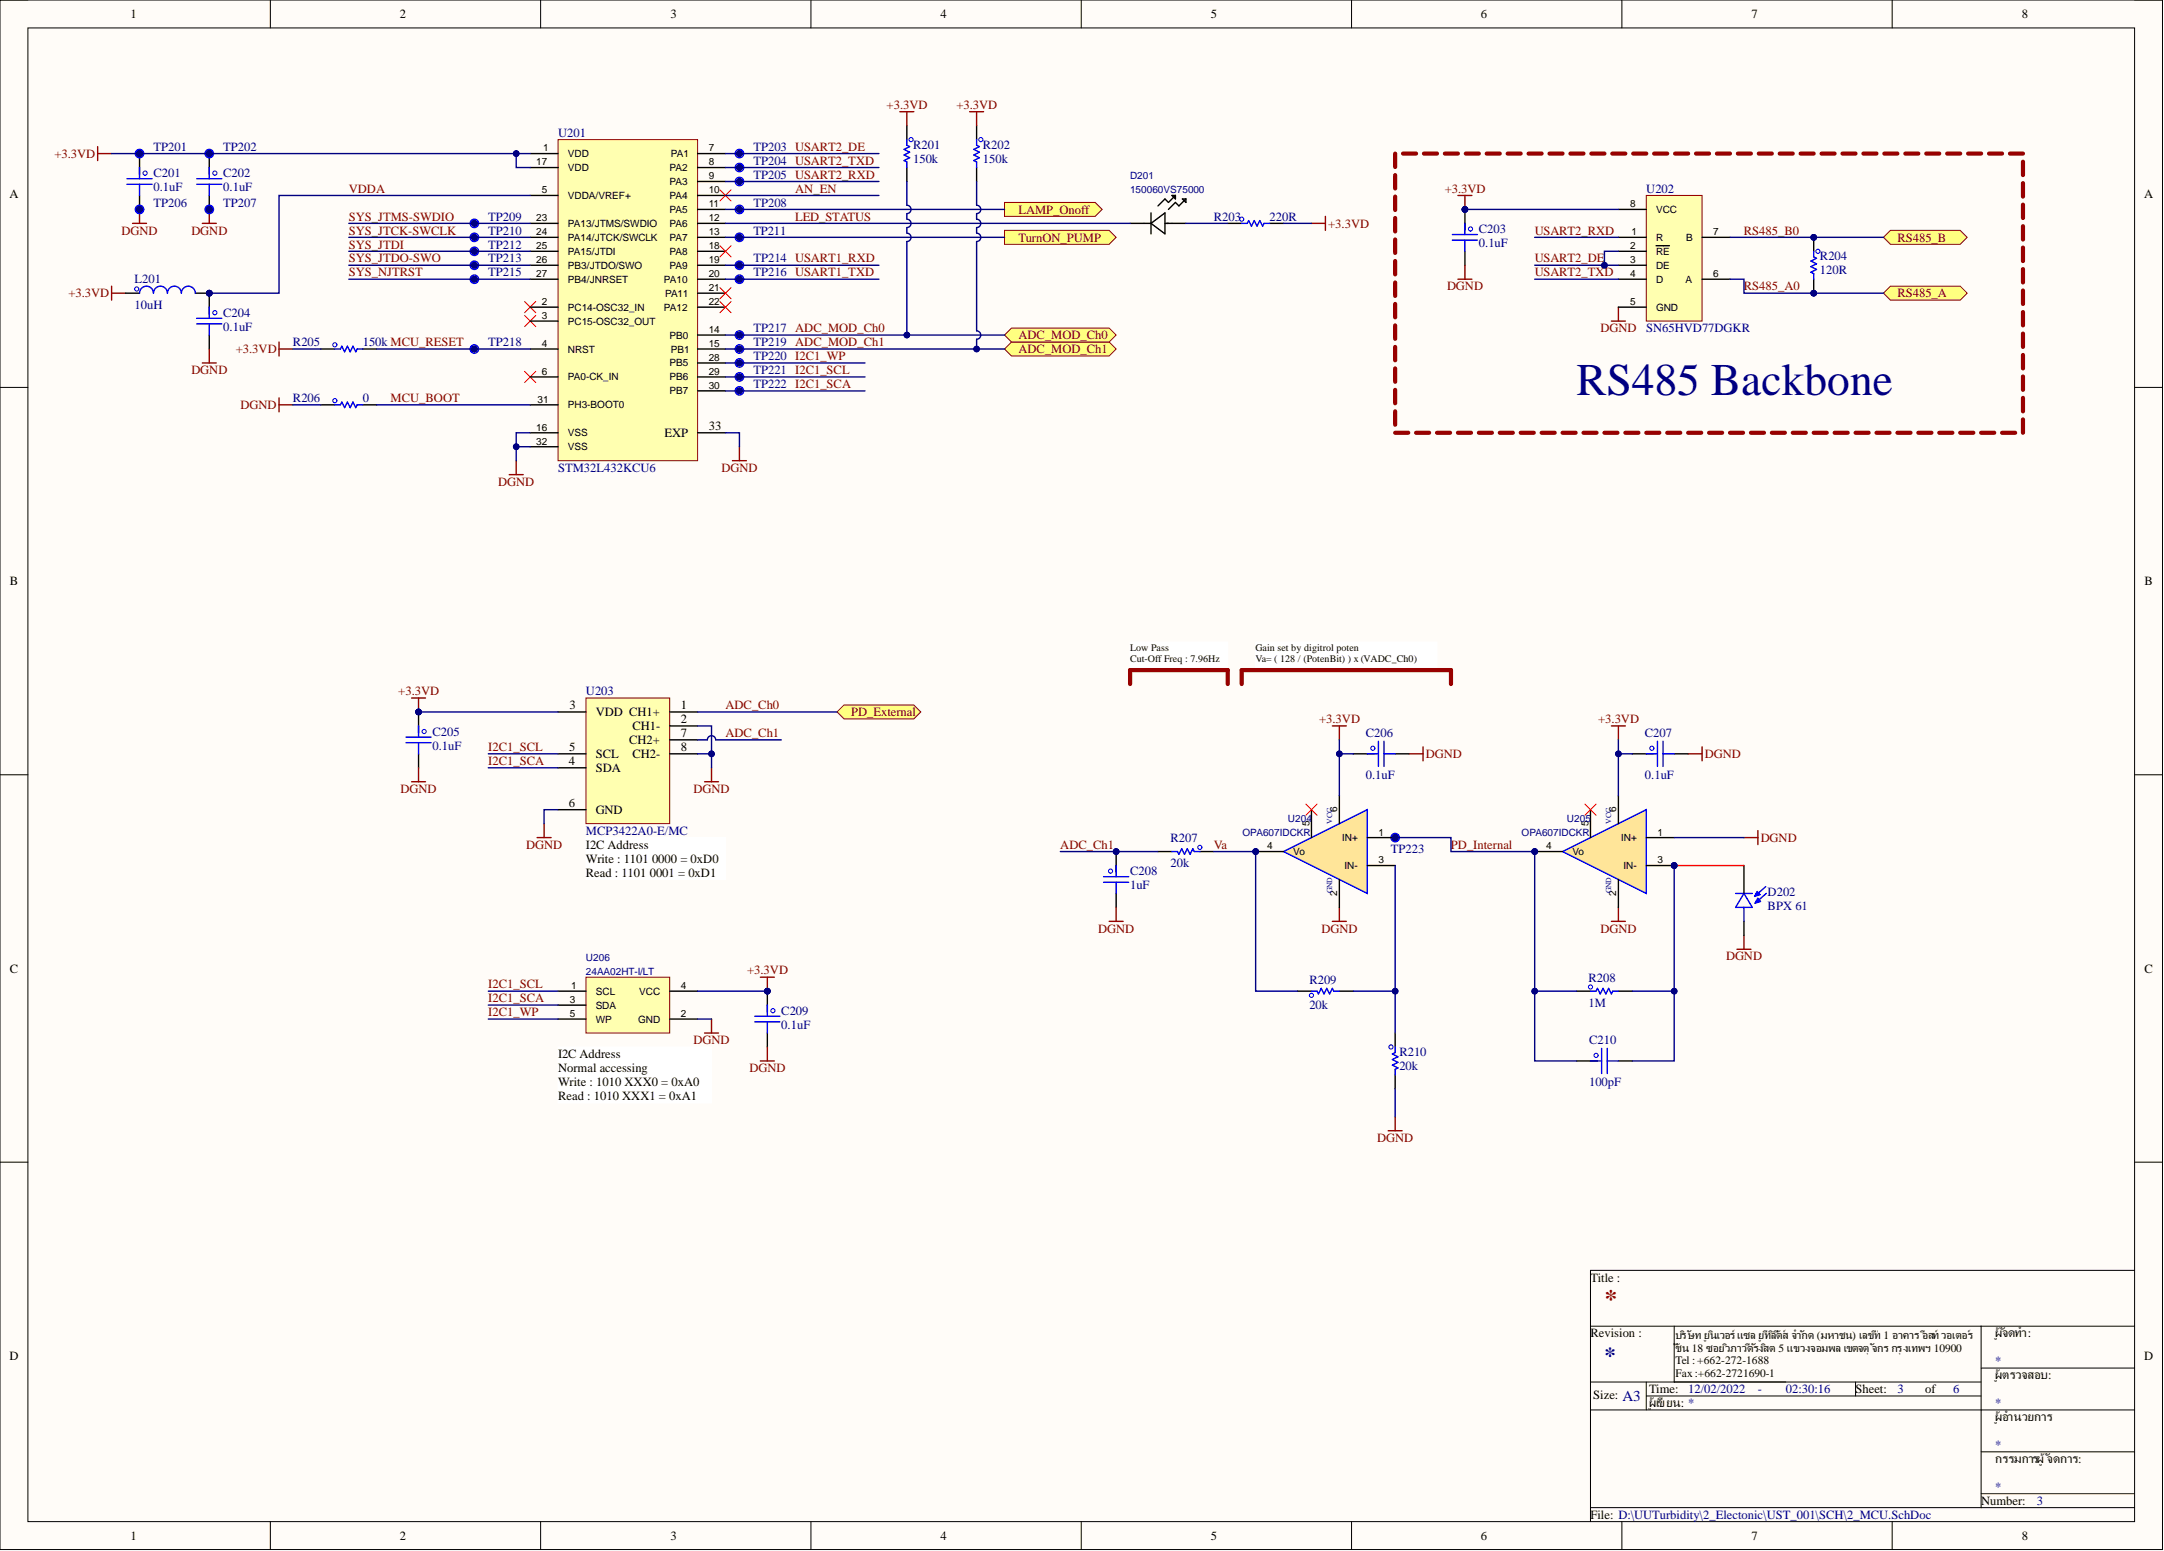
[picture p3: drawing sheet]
<svg xmlns="http://www.w3.org/2000/svg" width="393mm" height="282mm" viewBox="0 0 393 282" stroke-linecap="round" stroke-linejoin="round" font-family="sans-serif">
<defs><g id="words">
<text font-size="8.2" fill="#000080" x="286.6" y="71.8">RS485 Backbone</text>
<text font-size="4.6" fill="#800000" x="291.6" y="237.5">*</text>
<text font-size="4.1" fill="#000080" x="291.6" y="247.7">*</text>
<text font-size="2.7" fill="#000080" x="294.9" y="254.6">A3</text>
<g font-size="2.3">
<text x="23.7" y="3.3">1</text>
<text x="72.7" y="3.3">2</text>
<text x="121.9" y="3.3">3</text>
<text x="170.9" y="3.3">4</text>
<text x="220.1" y="3.3">5</text>
<text x="269.2" y="3.3">6</text>
<text x="318.3" y="3.3">7</text>
<text x="367.5" y="3.3">8</text>
<text x="1.7" y="36">A</text>
<text x="389.7" y="36">A</text>
<text x="120.8" y="79.4">EXP</text>
<text x="128.8" y="78.1">33</text>
<text x="1.8" y="106.4">B</text>
<text x="389.8" y="106.4">B</text>
<text x="103.5" y="128.9">3</text>
<text x="108.3" y="130.1">VDD CH1+</text>
<text x="123.8" y="128.9">1</text>
<text x="123.8" y="131.4">2</text>
<text x="103.5" y="136.5">5</text>
<text x="108.3" y="137.8">SCL</text>
<text x="114.4" y="135.2">CH2+</text>
<text x="115" y="132.7">CH1-</text>
<text x="115" y="137.8">CH2-</text>
<text x="123.8" y="134">7</text>
<text x="123.8" y="136.5">8</text>
<text x="103.4" y="139">4</text>
<text x="108.3" y="140.3">SDA</text>
<text x="103.4" y="146.6">6</text>
<text x="108.3" y="147.9">GND</text>
<text x="106.5" y="154.2">I2C Address</text>
<text x="106.5" y="156.8">Write : 1101 0000 = 0xD0</text>
<text x="106.5" y="159.3">Read : 1101 0001 = 0xD1</text>
<text x="1.8" y="176.8">C</text>
<text x="389.8" y="176.8">C</text>
<text x="101.4" y="192.3">I2C Address</text>
<text x="101.4" y="194.8">Normal accessing</text>
<text x="101.4" y="197.4">Write : 1010 XXX0 = 0xA0</text>
<text x="101.4" y="199.9">Read : 1010 XXX1 = 0xA1</text>
<text x="289.1" y="232.9">Title :</text>
<text x="289.1" y="243">Revision :</text>
<text x="362.6" y="243">ผู้จัดทำ:</text>
<text x="1.7" y="247.2">D</text>
<text x="362.6" y="250.6">ผู้ตรวจสอบ:</text>
<text x="389.7" y="247.2">D</text>
<text x="289.6" y="254.2">Size:</text>
<text x="299.8" y="253.2">Time:</text>
<text x="299.8" y="255.6">ผู้เขียน: *</text>
<text x="337.3" y="253.2">Sheet:</text>
<text x="350" y="253.2">of</text>
<text x="362.6" y="258.2">ผู้อำนวยการ</text>
<text x="362.6" y="265.8">กรรมการผู้จัดการ:</text>
<text x="360.1" y="273.5">Number:</text>
<text x="23.7" y="279.8">1</text>
<text x="72.7" y="279.8">2</text>
<text x="121.9" y="279.8">3</text>
<text x="170.9" y="279.8">4</text>
<text x="220.1" y="279.8">5</text>
<text x="269.2" y="279.8">6</text>
<text x="289.1" y="276">File: D:\UUTurbidity\2_Electonic\UST_001\SCH\2_MCU.SchDoc</text>
<text x="318.3" y="279.8">7</text>
<text x="367.5" y="279.8">8</text>
</g>
<g font-size="2.3" fill="#800000">
<text x="161.2" y="19.8">+3.3VD</text>
<text x="173.8" y="19.8">+3.3VD</text>
<text x="9.9" y="28.7">+3.3VD</text>
<text x="63.4" y="35">VDDA</text>
<text x="144.5" y="35">AN_EN</text>
<text x="262.6" y="35">+3.3VD</text>
<text x="63.4" y="40.1">SYS_JTMS-SWDIO</text>
<text x="144.5" y="40.1">LED_STATUS</text>
<text x="185.1" y="38.8">LAMP_Onoff</text>
<text x="241.4" y="41.4">+3.3VD</text>
<text x="22.1" y="42.6">DGND</text>
<text x="34.8" y="42.6">DGND</text>
<text x="63.4" y="42.6">SYS_JTCK-SWCLK</text>
<text x="63.4" y="45.2">SYS_JTDI</text>
<text x="63.4" y="47.7">SYS_JTDO-SWO</text>
<text x="185.1" y="43.9">TurnON_PUMP</text>
<text x="279" y="47.7">USART2_DE</text>
<text x="279" y="42.6">USART2_RXD</text>
<text x="317" y="42.6">RS485_B0</text>
<text x="344.9" y="43.9">RS485_B</text>
<text x="63.4" y="50.2">SYS_NJTRST</text>
<text x="263" y="52.8">DGND</text>
<text x="279" y="50.2">USART2_TXD</text>
<text x="317" y="52.8">RS485_A0</text>
<text x="12.4" y="54">+3.3VD</text>
<text x="344.9" y="54">RS485_A</text>
<text x="42.9" y="64.2">+3.3VD</text>
<text x="185.1" y="64.2">ADC_MOD_Ch1</text>
<text x="185.1" y="61.7">ADC_MOD_Ch0</text>
<text x="290.9" y="60.4">DGND</text>
<text x="34.8" y="68">DGND</text>
<text x="43.7" y="74.3">DGND</text>
<text x="71" y="73.1">MCU_BOOT</text>
<text x="90.6" y="88.3">DGND</text>
<text x="131.2" y="85.8">DGND</text>
<text x="72.4" y="126.3">+3.3VD</text>
<text x="131.9" y="128.9">ADC_Ch0</text>
<text x="154.7" y="130.1">PD_External</text>
<text x="239.8" y="131.4">+3.3VD</text>
<text x="290.5" y="131.4">+3.3VD</text>
<text x="88.8" y="136.5">I2C1_SCL</text>
<text x="131.9" y="134">ADC_Ch1</text>
<text x="259.2" y="137.8">DGND</text>
<text x="309.9" y="137.8">DGND</text>
<text x="88.8" y="139">I2C1_SCA</text>
<text x="72.8" y="144.1">DGND</text>
<text x="126.1" y="144.1">DGND</text>
<text x="95.6" y="154.2">DGND</text>
<text x="192.7" y="154.2">ADC_Ch1</text>
<text x="220.6" y="154.2">Va</text>
<text x="263.7" y="154.2">PD_Internal</text>
<text x="320" y="153">DGND</text>
<text x="199.6" y="169.5">DGND</text>
<text x="240.2" y="169.5">DGND</text>
<text x="290.9" y="169.5">DGND</text>
<text x="88.8" y="179.6">I2C1_SCL</text>
<text x="135.8" y="177.1">+3.3VD</text>
<text x="313.7" y="174.5">DGND</text>
<text x="88.8" y="182.2">I2C1_SCA</text>
<text x="88.8" y="184.7">I2C1_WP</text>
<text x="126.1" y="189.8">DGND</text>
<text x="136.2" y="194.8">DGND</text>
<text x="250.3" y="207.5">DGND</text>
</g>
<g font-size="2.3" fill="#000080">
<text x="27.9" y="27.4">TP201</text>
<text x="40.6" y="27.4">TP202</text>
<text x="101.4" y="24.9">U201</text>
<text x="136.9" y="27.4">TP203 USART2_DE</text>
<text x="136.9" y="29.9">TP204 USART2_TXD</text>
<text x="166" y="27">R201</text>
<text x="166" y="29.6">150k</text>
<text x="178.7" y="27">R202</text>
<text x="178.7" y="29.6">150k</text>
<text x="27.9" y="32.2">C201</text>
<text x="27.9" y="34.8">0.1uF</text>
<text x="40.6" y="32.2">C202</text>
<text x="40.6" y="34.8">0.1uF</text>
<text x="136.9" y="32.5">TP205 USART2_RXD</text>
<text x="299.2" y="35">U202</text>
<text x="27.9" y="37.6">TP206</text>
<text x="40.6" y="37.6">TP207</text>
<text x="88.8" y="40.1">TP209</text>
<text x="136.9" y="37.6">TP208</text>
<text x="220.6" y="40.1">R203</text>
<text x="230.8" y="40.1">220R</text>
<text x="88.8" y="42.6">TP210</text>
<text x="88.8" y="45.2">TP212</text>
<text x="88.8" y="47.7">TP213</text>
<text x="136.9" y="47.7">TP214 USART1_RXD</text>
<text x="136.9" y="42.6">TP211</text>
<text x="268.8" y="42.4">C203</text>
<text x="268.8" y="44.9">0.1uF</text>
<text x="330.8" y="47.3">R204</text>
<text x="24.5" y="51.5">L201</text>
<text x="88.8" y="50.2">TP215</text>
<text x="136.9" y="50.2">TP216 USART1_TXD</text>
<text x="330.8" y="49.9">120R</text>
<text x="24.5" y="56.1">10uH</text>
<text x="40.6" y="57.6">C204</text>
<text x="40.6" y="60.1">0.1uF</text>
<text x="53.3" y="62.9">R205</text>
<text x="65.9" y="62.9">150k MCU_RESET</text>
<text x="88.8" y="62.9">TP218</text>
<text x="136.9" y="60.4">TP217 ADC_MOD_Ch0</text>
<text x="136.9" y="62.9">TP219 ADC_MOD_Ch1</text>
<text x="136.9" y="65.5">TP220 I2C1_WP</text>
<text x="299.2" y="60.4">SN65HVD77DGKR</text>
<text x="136.9" y="68">TP221 I2C1_SCL</text>
<text x="136.9" y="70.5">TP222 I2C1_SCA</text>
<text x="53.3" y="73.1">R206</text>
<text x="65.9" y="73.1">0</text>
<text x="101.4" y="85.8">STM32L432KCU6</text>
<text x="106.5" y="126.3">U203</text>
<text x="78.6" y="133.7">C205</text>
<text x="78.6" y="136.2">0.1uF</text>
<text x="248.3" y="134">C206</text>
<text x="299" y="134">C207</text>
<text x="248.3" y="141.6">0.1uF</text>
<text x="299" y="141.6">0.1uF</text>
<text x="106.5" y="151.7">MCP3422A0-E/MC</text>
<text x="212.8" y="153.1">R207</text>
<text x="252.8" y="155">TP223</text>
<text x="205.4" y="159.1">C208</text>
<text x="205.4" y="161.6">1uF</text>
<text x="212.8" y="157.5">20k</text>
<text x="321.3" y="162.9">D202</text>
<text x="321.3" y="165.5">BPX 61</text>
<text x="238" y="178.9">R209</text>
<text x="288.7" y="178.5">R208</text>
<text x="142" y="184.4">C209</text>
<text x="238" y="183.3">20k</text>
<text x="288.7" y="182.9">1M</text>
<text x="142" y="187">0.1uF</text>
<text x="254.4" y="191.9">R210</text>
<text x="288.8" y="189.8">C210</text>
<text x="254.4" y="194.5">20k</text>
<text x="288.8" y="197.4">100pF</text>
<text x="362.6" y="248.1">*</text>
<text x="306.9" y="253.2">12/02/2022</text>
<text x="319.5" y="253.2">-</text>
<text x="324.6" y="253.2">02:30:16</text>
<text x="344.9" y="253.2">3</text>
<text x="355" y="253.2">6</text>
<text x="362.6" y="255.7">*</text>
<text x="362.6" y="263.3">*</text>
<text x="362.6" y="270.9">*</text>
<text x="370.2" y="273.5">3</text>
</g>
<g font-size="2.1">
<text x="304.6" y="243.3">บริษัท ยูนิเวอร์แซล ยูทีลิตี้ส์ จำกัด (มหาชน) เลขที่ 1 อาคาร อีสท์วอเตอร์</text>
<text x="304.6" y="245.6">ชั้น 18 ซอยวิภาวดีรังสิต 5 แขวงจอมพล เขตจตุจักร กรุงเทพฯ 10900</text>
<text x="304.6" y="247.9">Tel : +662-272-1688</text>
<text x="304.6" y="250.2">Fax:+662-2721690-1</text>
</g>
<g font-size="1.8">
<text x="98.7" y="27.5">1</text>
<text x="103.2" y="28.5">VDD</text>
<text x="121.9" y="28.5">PA1</text>
<text x="128.8" y="27.5">7</text>
<text x="97.5" y="30.1">17</text>
<text x="98.5" y="35.1">5</text>
<text x="103.2" y="31.1">VDD</text>
<text x="121.7" y="33.6">PA3</text>
<text x="121.7" y="31.1">PA2</text>
<text x="128.8" y="35.1">10</text>
<text x="128.8" y="32.6">9</text>
<text x="128.8" y="30.1">8</text>
<text x="97.5" y="40.2">23</text>
<text x="103.2" y="36.2">VDDA/VREF+</text>
<text x="103.2" y="41.2">PA13/JTMS/SWDIO</text>
<text x="121.7" y="41.2">PA6</text>
<text x="121.7" y="38.7">PA5</text>
<text x="121.7" y="36.2">PA4</text>
<text x="128.8" y="40.2">12</text>
<text x="128.8" y="37.7">11</text>
<text x="296.3" y="37.7">8</text>
<text x="301" y="38.7">VCC</text>
<text x="97.5" y="47.8">26</text>
<text x="97.5" y="45.3">25</text>
<text x="97.5" y="42.8">24</text>
<text x="103.2" y="46.3">PA15/JTDI</text>
<text x="103.2" y="43.8">PA14/JTCK/SWCLK</text>
<text x="121.7" y="46.3">PA8</text>
<text x="121.7" y="43.8">PA7</text>
<text x="128.8" y="47.8">19</text>
<text x="128.8" y="45.3">18</text>
<text x="128.8" y="42.8">13</text>
<text x="296.3" y="47.8">3</text>
<text x="296.3" y="45.3">2</text>
<text x="296.5" y="42.8">1</text>
<text x="301" y="46.3">RE</text>
<text x="301" y="43.8">R</text>
<text x="306.5" y="43.8">B</text>
<text x="311.4" y="42.8">7</text>
<text x="97.5" y="50.4">27</text>
<text x="103.2" y="51.4">PB4/JNRSET</text>
<text x="103.2" y="48.8">PB3/JTDO/SWO</text>
<text x="120.7" y="51.4">PA10</text>
<text x="120.9" y="53.9">PA11</text>
<text x="121.7" y="48.8">PA9</text>
<text x="128.8" y="52.9">21</text>
<text x="128.8" y="50.4">20</text>
<text x="296.3" y="50.4">4</text>
<text x="301" y="51.4">D</text>
<text x="301" y="48.8">DE</text>
<text x="306.4" y="51.4">A</text>
<text x="311.4" y="50.4">6</text>
<text x="98.5" y="58">3</text>
<text x="98.5" y="55.4">2</text>
<text x="103.2" y="59">PC15-OSC32_OUT</text>
<text x="103.2" y="56.5">PC14-OSC32_IN</text>
<text x="120.7" y="56.5">PA12</text>
<text x="128.8" y="55.4">22</text>
<text x="296.3" y="55.4">5</text>
<text x="301" y="56.5">GND</text>
<text x="98.5" y="63">4</text>
<text x="103.2" y="64.1">NRST</text>
<text x="121.7" y="61.5">PB0</text>
<text x="121.9" y="64.1">PB1</text>
<text x="128.8" y="65.6">28</text>
<text x="128.8" y="63">15</text>
<text x="128.8" y="60.5">14</text>
<text x="98.5" y="68.1">6</text>
<text x="103.2" y="69.1">PA0-CK_IN</text>
<text x="121.7" y="71.7">PB7</text>
<text x="121.7" y="69.1">PB6</text>
<text x="121.7" y="66.6">PB5</text>
<text x="128.8" y="70.7">30</text>
<text x="128.8" y="68.1">29</text>
<text x="97.7" y="73.2">31</text>
<text x="103.2" y="74.2">PH3-BOOT0</text>
<text x="97.5" y="80.8">32</text>
<text x="97.5" y="78.3">16</text>
<text x="103.2" y="81.8">VSS</text>
<text x="103.2" y="79.3">VSS</text>
<text x="205.4" y="118.4">Low Pass</text>
<text x="228.2" y="118.4">Gain set by digitrol poten</text>
<text x="205.4" y="120.4">Cut-Off Freq : 7.96Hz</text>
<text x="228.2" y="120.4">Va= ( 128 / (PotenBit) ) x (VADC_Ch0)</text>
<text x="243.1" y="147.7" transform="rotate(-90 243.1 147.7)">6</text>
<text x="293.8" y="147.7" transform="rotate(-90 293.8 147.7)">6</text>
<text x="230.3" y="154.4">4</text>
<text x="235.1" y="155.4">Vo</text>
<text x="238" y="150.2" transform="rotate(-90 238 150.2)">5</text>
<text x="244" y="152.9">IN+</text>
<text x="250.6" y="151.8">1</text>
<text x="281.1" y="154.4">4</text>
<text x="285.8" y="155.4">Vo</text>
<text x="288.7" y="150.2" transform="rotate(-90 288.7 150.2)">5</text>
<text x="294.7" y="152.9">IN+</text>
<text x="301.3" y="151.8">1</text>
<text x="244.4" y="157.9">IN-</text>
<text x="250.6" y="156.9">3</text>
<text x="295.1" y="157.9">IN-</text>
<text x="301.3" y="156.9">3</text>
<text x="243.1" y="162.8" transform="rotate(-90 243.1 162.8)">2</text>
<text x="293.8" y="162.8" transform="rotate(-90 293.8 162.8)">2</text>
<text x="103.8" y="179.7">1</text>
<text x="123.8" y="179.7">4</text>
<text x="103.6" y="182.3">3</text>
<text x="103.6" y="184.8">5</text>
<text x="108.3" y="183.3">SDA</text>
<text x="108.3" y="180.8">SCL</text>
<text x="108.3" y="185.8">WP</text>
<text x="116" y="185.8">GND</text>
<text x="116.2" y="180.8">VCC</text>
<text x="123.8" y="184.8">2</text>
</g>
<g font-size="1.8" fill="#000080">
<text x="205.4" y="32.6">D201</text>
<text x="205.4" y="35.1">150060VS75000</text>
<text x="234.1" y="149.3">U204</text>
<text x="284.8" y="149.3">U205</text>
<text x="225.9" y="151.8">OPA607IDCKR</text>
<text x="276.6" y="151.8">OPA607IDCKR</text>
<text x="106.5" y="174.7">U206</text>
<text x="106.5" y="177.2">24AA02HT-I/LT</text>
</g>
<g font-size="1.4" fill="#000080">
<text x="242.1" y="149.7" transform="rotate(-90 242.1 149.7)">VCC</text>
<text x="292.9" y="149.7" transform="rotate(-90 292.9 149.7)">VCC</text>
<text x="242.1" y="162.4" transform="rotate(-90 242.1 162.4)">GND</text>
<text x="292.9" y="162.4" transform="rotate(-90 292.9 162.4)">GND</text>
</g>
</g></defs>
<path d="M0 0h393.1v281.6h-393.1z" fill-rule="evenodd" fill="#fffcf8"/>
<path d="M0 0h393.1v281.6h-393.1z" fill="none" stroke="#000" stroke-width=".18"/>
<path d="M5.1 5.1h382.9v271.4h-382.9z" fill-rule="evenodd" fill="#fffcf8"/>
<g fill="none" stroke="#000" stroke-width=".18">
<path d="M0 0h5.1M5.1 5.1h382.9v271.4h-382.9zM49.1 0v5.1M98.3 0v5.1M147.4 0v5.1M196.5 0v5.1M245.7 0v5.1M294.8 0v5.1M343.9 0v5.1M388 0h5.1v5.1M0 70.4h5.1M388 70.4h5.1"/>
<path d="M0 140.8h5.1M388 140.8h5.1M0 211.2h5.1M388 211.2h5.1M388 230.9h-98.9v45.6M289.1 251.2h71M289.1 256.2h98.9M289.1 241h98.9M299.2 251.2v5M299.2 253.7h60.9M304.3 241v10.2M337.3 251.2v2.5"/>
<path d="M360.1 248.6h27.9M360.1 241v33M49.1 276.5v5.1M98.3 276.5v5.1M147.4 276.5v5.1M196.5 276.5v5.1M245.7 276.5v5.1M289.1 274h98.9M294.8 276.5v5.1M343.9 276.5v5.1M360.1 263.8h27.9M360.1 271.5h27.9"/>
<path d="M393.1 276.5v5.1"/>
</g>
<circle cx="25.4" cy="27.9" r=".51" fill="#000080"/>
<circle cx="25.4" cy="27.9" r=".51" fill="none" stroke="#000080" stroke-width=".18"/>
<circle cx="25.4" cy="38.1" r=".51" fill="#000080"/>
<circle cx="25.4" cy="38.1" r=".51" fill="none" stroke="#000080" stroke-width=".18"/>
<circle cx="26.4" cy="31.5" r=".38" fill="none" stroke="#00f" stroke-width=".18"/>
<path d="M25.4 27.9v2.5" fill="none" stroke="#000" stroke-width=".25"/>
<circle cx="25.4" cy="27.9" r=".51" fill="#000080"/>
<circle cx="25.4" cy="27.9" r=".51" fill="none" stroke="#000080" stroke-width=".18"/>
<path d="M25.4 35.5v2.6" fill="none" stroke="#000" stroke-width=".25"/>
<circle cx="25.4" cy="38.1" r=".51" fill="#000080"/>
<circle cx="25.4" cy="38.1" r=".51" fill="none" stroke="#000080" stroke-width=".18"/>
<path d="M23.1 33.5h4.5M23.1 32.5h4.5M25.4 30.4v2.1M25.4 33.5v2" fill="none" stroke="#00f" stroke-width=".25"/>
<path d="M25.4 30.4v1.3" fill="none" stroke="#000" stroke-width=".25"/>
<path d="M25.4 38.1v2.5M24.1 40.6h2.5" fill="none" stroke="#800000" stroke-width=".25"/>
<circle cx="25.4" cy="38.1" r=".51" fill="#000080"/>
<circle cx="25.4" cy="38.1" r=".51" fill="none" stroke="#000080" stroke-width=".18"/>
<path d="M17.8 26.6v2.6M17.8 27.9h2.5" fill="none" stroke="#800000" stroke-width=".25"/>
<circle cx="38" cy="27.9" r=".51" fill="#000080"/>
<circle cx="38" cy="27.9" r=".51" fill="none" stroke="#000080" stroke-width=".18"/>
<circle cx="38" cy="38.1" r=".51" fill="#000080"/>
<circle cx="38" cy="38.1" r=".51" fill="none" stroke="#000080" stroke-width=".18"/>
<circle cx="39.1" cy="31.5" r=".38" fill="none" stroke="#00f" stroke-width=".18"/>
<path d="M38 27.9v2.5" fill="none" stroke="#000" stroke-width=".25"/>
<circle cx="38" cy="27.9" r=".51" fill="#000080"/>
<circle cx="38" cy="27.9" r=".51" fill="none" stroke="#000080" stroke-width=".18"/>
<path d="M38 35.5v2.6" fill="none" stroke="#000" stroke-width=".25"/>
<circle cx="38" cy="38.1" r=".51" fill="#000080"/>
<circle cx="38" cy="38.1" r=".51" fill="none" stroke="#000080" stroke-width=".18"/>
<path d="M35.8 33.5h4.5M35.8 32.5h4.5M38 30.4v2.1M38 33.5v2" fill="none" stroke="#00f" stroke-width=".25"/>
<path d="M38 30.4v1.3" fill="none" stroke="#000" stroke-width=".25"/>
<path d="M38 38.1v2.5M36.8 40.6h2.5" fill="none" stroke="#800000" stroke-width=".25"/>
<circle cx="38" cy="38.1" r=".51" fill="#000080"/>
<circle cx="38" cy="38.1" r=".51" fill="none" stroke="#000080" stroke-width=".18"/>
<path d="M95.4 54.8l2 2M97.4 54.8l-2 2M95.4 67.5l2 2M97.4 67.5l-2 2" fill="none" stroke="#f00" stroke-width=".18"/>
<path d="M20.3 52v2.5M20.3 53.3h2.5" fill="none" stroke="#800000" stroke-width=".25"/>
<circle cx="38" cy="53.3" r=".51" fill="#000080"/>
<circle cx="38" cy="53.3" r=".51" fill="none" stroke="#000080" stroke-width=".18"/>
<circle cx="39.1" cy="56.8" r=".38" fill="none" stroke="#00f" stroke-width=".18"/>
<path d="M38 53.3v2.5" fill="none" stroke="#000" stroke-width=".25"/>
<circle cx="38" cy="53.3" r=".51" fill="#000080"/>
<circle cx="38" cy="53.3" r=".51" fill="none" stroke="#000080" stroke-width=".18"/>
<path d="M38 55.8v1.3M38 60.9v2.5" fill="none" stroke="#000" stroke-width=".25"/>
<path d="M35.8 58.9h4.5M35.8 57.8h4.5M38 55.8v2M38 58.9v2" fill="none" stroke="#00f" stroke-width=".25"/>
<path d="M36.8 66h2.5M38 63.4v2.6" fill="none" stroke="#800000" stroke-width=".25"/>
<circle cx="86.2" cy="40.6" r=".51" fill="#000080"/>
<circle cx="86.2" cy="40.6" r=".51" fill="none" stroke="#000080" stroke-width=".18"/>
<circle cx="86.2" cy="40.6" r=".76" fill="none" stroke="#00f" stroke-width=".25"/>
<circle cx="86.2" cy="40.6" r=".51" fill="#000080"/>
<circle cx="86.2" cy="40.6" r=".51" fill="none" stroke="#000080" stroke-width=".18"/>
<circle cx="86.2" cy="43.1" r=".51" fill="#000080"/>
<circle cx="86.2" cy="43.1" r=".51" fill="none" stroke="#000080" stroke-width=".18"/>
<circle cx="86.2" cy="43.1" r=".76" fill="none" stroke="#00f" stroke-width=".25"/>
<circle cx="86.2" cy="43.1" r=".51" fill="#000080"/>
<circle cx="86.2" cy="43.1" r=".51" fill="none" stroke="#000080" stroke-width=".18"/>
<circle cx="86.2" cy="45.7" r=".51" fill="#000080"/>
<circle cx="86.2" cy="45.7" r=".51" fill="none" stroke="#000080" stroke-width=".18"/>
<circle cx="86.2" cy="45.7" r=".76" fill="none" stroke="#00f" stroke-width=".25"/>
<circle cx="86.2" cy="45.7" r=".51" fill="#000080"/>
<circle cx="86.2" cy="45.7" r=".51" fill="none" stroke="#000080" stroke-width=".18"/>
<circle cx="86.2" cy="48.2" r=".51" fill="#000080"/>
<circle cx="86.2" cy="48.2" r=".51" fill="none" stroke="#000080" stroke-width=".18"/>
<circle cx="86.2" cy="48.2" r=".76" fill="none" stroke="#00f" stroke-width=".25"/>
<circle cx="86.2" cy="48.2" r=".51" fill="#000080"/>
<circle cx="86.2" cy="48.2" r=".51" fill="none" stroke="#000080" stroke-width=".18"/>
<circle cx="86.2" cy="50.7" r=".51" fill="#000080"/>
<circle cx="86.2" cy="50.7" r=".51" fill="none" stroke="#000080" stroke-width=".18"/>
<circle cx="86.2" cy="50.7" r=".76" fill="none" stroke="#00f" stroke-width=".25"/>
<circle cx="86.2" cy="50.7" r=".51" fill="#000080"/>
<circle cx="86.2" cy="50.7" r=".51" fill="none" stroke="#000080" stroke-width=".18"/>
<circle cx="25.4" cy="27.9" r=".51" fill="#000080"/>
<circle cx="25.4" cy="27.9" r=".51" fill="none" stroke="#000080" stroke-width=".18"/>
<circle cx="25.4" cy="27.9" r=".76" fill="none" stroke="#00f" stroke-width=".25"/>
<circle cx="25.4" cy="27.9" r=".51" fill="#000080"/>
<circle cx="25.4" cy="27.9" r=".51" fill="none" stroke="#000080" stroke-width=".18"/>
<circle cx="86.2" cy="63.4" r=".51" fill="#000080"/>
<circle cx="86.2" cy="63.4" r=".51" fill="none" stroke="#000080" stroke-width=".18"/>
<circle cx="86.2" cy="63.4" r=".76" fill="none" stroke="#00f" stroke-width=".25"/>
<circle cx="86.2" cy="63.4" r=".51" fill="#000080"/>
<circle cx="86.2" cy="63.4" r=".51" fill="none" stroke="#000080" stroke-width=".18"/>
<path d="M58.3 73.6h2.6M65.9 73.6h2.6" fill="none" stroke="#000" stroke-width=".25"/>
<path d="M60.9 73.6h1l.2-.5 .5 1 .5-1 .6 1 .5-1 .5 1 .2-.5h1" fill="none" stroke="#00f" stroke-width=".25"/>
<circle cx="60.9" cy="72.8" r=".38" fill="none" stroke="#00f" stroke-width=".18"/>
<path d="M50.7 72.3v2.5M50.7 73.6h2.6" fill="none" stroke="#800000" stroke-width=".25"/>
<path d="M95.4 57.3l2 2.1M97.4 57.3l-2 2.1" fill="none" stroke="#f00" stroke-width=".18"/>
<circle cx="25.4" cy="38.1" r=".51" fill="#000080"/>
<circle cx="25.4" cy="38.1" r=".51" fill="none" stroke="#000080" stroke-width=".18"/>
<circle cx="25.4" cy="38.1" r=".76" fill="none" stroke="#00f" stroke-width=".25"/>
<circle cx="25.4" cy="38.1" r=".51" fill="#000080"/>
<circle cx="25.4" cy="38.1" r=".51" fill="none" stroke="#000080" stroke-width=".18"/>
<circle cx="38" cy="38.1" r=".51" fill="#000080"/>
<circle cx="38" cy="38.1" r=".51" fill="none" stroke="#000080" stroke-width=".18"/>
<circle cx="38" cy="38.1" r=".76" fill="none" stroke="#00f" stroke-width=".25"/>
<circle cx="38" cy="38.1" r=".51" fill="#000080"/>
<circle cx="38" cy="38.1" r=".51" fill="none" stroke="#000080" stroke-width=".18"/>
<path d="M265 35.5h2.5M266.3 35.5v2.6M292.9 58.4h2.5M294.2 55.8v2.6" fill="none" stroke="#800000" stroke-width=".25"/>
<circle cx="266.3" cy="38.1" r=".51" fill="#000080"/>
<circle cx="266.3" cy="38.1" r=".51" fill="none" stroke="#000080" stroke-width=".18"/>
<circle cx="266.3" cy="38.1" r=".51" fill="#000080"/>
<circle cx="266.3" cy="38.1" r=".51" fill="none" stroke="#000080" stroke-width=".18"/>
<circle cx="267.3" cy="41.6" r=".38" fill="none" stroke="#00f" stroke-width=".18"/>
<path d="M266.3 38.1v2.5" fill="none" stroke="#000" stroke-width=".25"/>
<circle cx="266.3" cy="38.1" r=".51" fill="#000080"/>
<circle cx="266.3" cy="38.1" r=".51" fill="none" stroke="#000080" stroke-width=".18"/>
<path d="M266.3 40.6v1.3M266.3 45.7v2.5" fill="none" stroke="#000" stroke-width=".25"/>
<path d="M264 43.6h4.6M264 42.6h4.6M266.3 40.6v2M266.3 43.6v2.1" fill="none" stroke="#00f" stroke-width=".25"/>
<path d="M265 50.7h2.5M266.3 48.2v2.5" fill="none" stroke="#800000" stroke-width=".25"/>
<circle cx="329.7" cy="43.1" r=".51" fill="#000080"/>
<circle cx="329.7" cy="43.1" r=".51" fill="none" stroke="#000080" stroke-width=".18"/>
<circle cx="329.7" cy="53.3" r=".51" fill="#000080"/>
<circle cx="329.7" cy="53.3" r=".51" fill="none" stroke="#000080" stroke-width=".18"/>
<path d="M329.7 43.1v2.6" fill="none" stroke="#000" stroke-width=".25"/>
<circle cx="329.7" cy="43.1" r=".51" fill="#000080"/>
<circle cx="329.7" cy="43.1" r=".51" fill="none" stroke="#000080" stroke-width=".18"/>
<path d="M329.7 50.7v2.6" fill="none" stroke="#000" stroke-width=".25"/>
<circle cx="329.7" cy="53.3" r=".51" fill="#000080"/>
<circle cx="329.7" cy="53.3" r=".51" fill="none" stroke="#000080" stroke-width=".18"/>
<path d="M225.7 40.6h1l.3-.5 .5 1 .5-1 .5 1 .5-1 .5 1 .3-.5h1M329.7 45.7v1l.5 .2-1 .5 1 .6-1 .5 1 .5-1 .5 .5 .2v1" fill="none" stroke="#00f" stroke-width=".25"/>
<g fill="none" stroke="#00f" stroke-width=".18">
<circle cx="225.7" cy="39.8" r=".38"/>
<circle cx="330.4" cy="45.7" r=".38"/>
</g>
<g fill="none" stroke="#980000" stroke-width=".76">
<path d="M253.6 27.9v2.5M253.6 31.8v2.5M253.6 35.7v2.5M253.6 39.6v2.5M255 27.9h2.4M258.8 27.9h2.4M262.6 27.9h2.4M266.4 27.9h2.4M270.2 27.9h2.4M274 27.9h2.4M277.8 27.9h2.4M281.6 27.9h2.4"/>
<path d="M285.5 27.9h2.3M289.3 27.9h2.3M293.1 27.9h2.3M296.9 27.9h2.3M300.7 27.9h2.3M304.5 27.9h2.4M308.3 27.9h2.4M312.1 27.9h2.4M315.9 27.9h2.4M319.7 27.9h2.4M323.5 27.9h2.4M327.3 27.9h2.4"/>
<path d="M331.1 27.9h2.4M334.9 27.9h2.4M338.7 27.9h2.4M342.5 27.9h2.4M346.3 27.9h2.4M350.1 27.9h2.4M353.9 27.9h2.4M357.7 27.9h2.4M361.5 27.9h2.4M365.3 27.9h2.4M367.7 29.4v2.4M367.7 33.3v2.4"/>
<path d="M367.7 37.2v2.4M253.6 43.5v2.5M253.6 47.4v2.5M253.6 51.3v2.5M253.6 55.2v2.5M253.6 59.1v2.5M367.7 41.1v2.4M367.7 45v2.4M367.7 48.9v2.4M367.7 52.8v2.4M367.7 56.7v2.4M253.6 63v2.5"/>
<path d="M253.6 66.9v2.5M253.6 70.8v2.5M253.6 74.7v2.5M253.6 78.6h2.4M257.4 78.6h2.4M261.2 78.6h2.4M265 78.6h2.4M268.8 78.6h2.4M272.6 78.6h2.4M276.4 78.6h2.4M280.2 78.6h2.4M284 78.6h2.4"/>
<path d="M287.8 78.6h2.4M291.6 78.6h2.4M295.4 78.6h2.4M299.2 78.6h2.4M303 78.6h2.4M306.9 78.6h2.3M310.7 78.6h2.3M314.5 78.6h2.3M318.3 78.6h2.3M322.1 78.6h2.3M325.9 78.6h2.3M329.7 78.6h2.4"/>
<path d="M333.5 78.6h2.4M337.3 78.6h2.4M341.1 78.6h2.4M344.9 78.6h2.4M348.7 78.6h2.4M352.5 78.6h2.4M356.3 78.6h2.4M360.1 78.6h2.4M363.9 78.6h2.4M367.7 60.6v2.4M367.7 64.5v2.5M367.7 68.4v2.4"/>
<path d="M367.7 72.3v2.5M367.7 76.2v2.4"/>
</g>
<path d="M209.2 38.7v3.8M213 35.5h.7v.7zM213.7 35.5l-1.3 1.3-.6-.6-1.3 1.2M214.9 36.2h.7v.6zM215.6 36.2l-1.3 1.2-.6-.6-1.3 1.3M205.4 40.6h3.8M209.2 40.6l2.6-1.9v3.8zM211.8 40.6h3.8M223.2 40.6h2.5M230.8 40.6h2.5" fill="none" stroke="#000" stroke-width=".25"/>
<path d="M101.4 25.4h25.4v58.3h-25.4z" fill-rule="evenodd" fill="#ffffb0"/>
<path d="M101.4 25.4h25.4v58.3h-25.4z" fill="none" stroke="#800000" stroke-width=".18"/>
<g fill="none" stroke="#000" stroke-width=".25">
<path d="M96.4 35.5h5M96.4 30.4h5M96.4 27.9h5M126.8 35.5h5.1M126.8 30.4h5.1M126.8 27.9h5.1M126.8 38.1h5.1M126.8 33h5.1M96.4 58.4h5M96.4 55.8h5M96.4 50.7h5M96.4 48.2h5"/>
<path d="M96.4 45.7h5M96.4 43.1h5M96.4 40.6h5M126.8 55.8h5.1M126.8 50.7h5.1M126.8 48.2h5.1M126.8 45.7h5.1M126.8 43.1h5.1M126.8 40.6h5.1M126.8 53.3h5.1M58.3 63.4h2.6M65.9 63.4h2.6"/>
<path d="M96.4 78.6h5M96.4 63.4h5M96.4 73.6h5M96.4 68.5h5M126.8 78.6h5.1M126.8 63.4h5.1M126.8 71h5.1M126.8 68.5h5.1M126.8 66h5.1M126.8 60.9h5.1M96.4 81.2h5"/>
</g>
<path d="M60.9 63.4h1l.2-.5 .5 1 .5-1 .6 1 .5-1 .5 1 .2-.5h1" fill="none" stroke="#00f" stroke-width=".25"/>
<circle cx="60.9" cy="62.7" r=".38" fill="none" stroke="#00f" stroke-width=".18"/>
<path d="M50.7 62.2v2.5M50.7 63.4h2.6" fill="none" stroke="#800000" stroke-width=".25"/>
<circle cx="134.4" cy="48.2" r=".51" fill="#000080"/>
<circle cx="134.4" cy="48.2" r=".51" fill="none" stroke="#000080" stroke-width=".18"/>
<circle cx="134.4" cy="48.2" r=".76" fill="none" stroke="#00f" stroke-width=".25"/>
<circle cx="134.4" cy="48.2" r=".51" fill="#000080"/>
<circle cx="134.4" cy="48.2" r=".51" fill="none" stroke="#000080" stroke-width=".18"/>
<circle cx="134.4" cy="50.7" r=".51" fill="#000080"/>
<circle cx="134.4" cy="50.7" r=".51" fill="none" stroke="#000080" stroke-width=".18"/>
<circle cx="134.4" cy="50.7" r=".76" fill="none" stroke="#00f" stroke-width=".25"/>
<circle cx="134.4" cy="50.7" r=".51" fill="#000080"/>
<circle cx="134.4" cy="50.7" r=".51" fill="none" stroke="#000080" stroke-width=".18"/>
<circle cx="134.4" cy="27.9" r=".51" fill="#000080"/>
<circle cx="134.4" cy="27.9" r=".51" fill="none" stroke="#000080" stroke-width=".18"/>
<circle cx="134.4" cy="27.9" r=".76" fill="none" stroke="#00f" stroke-width=".25"/>
<circle cx="134.4" cy="27.9" r=".51" fill="#000080"/>
<circle cx="134.4" cy="27.9" r=".51" fill="none" stroke="#000080" stroke-width=".18"/>
<path d="M240.9 39.3v2.6M238.4 40.6h2.5M92.6 86.3h2.5M93.8 83.7v2.6" fill="none" stroke="#800000" stroke-width=".25"/>
<circle cx="38" cy="27.9" r=".51" fill="#000080"/>
<circle cx="38" cy="27.9" r=".51" fill="none" stroke="#000080" stroke-width=".18"/>
<circle cx="38" cy="27.9" r=".76" fill="none" stroke="#00f" stroke-width=".25"/>
<circle cx="38" cy="27.9" r=".51" fill="#000080"/>
<circle cx="38" cy="27.9" r=".51" fill="none" stroke="#000080" stroke-width=".18"/>
<path d="M343.6 41.9h12.7l1.3 1.2-1.3 1.3h-12.7l-1.2-1.3z" fill-rule="evenodd" fill="#ffff80"/>
<path d="M343.6 41.9h12.7l1.3 1.2-1.3 1.3h-12.7l-1.2-1.3z" fill="none" stroke="#800000" stroke-width=".18"/>
<path d="M343.6 52h12.7l1.3 1.3-1.3 1.2h-12.7l-1.2-1.2z" fill-rule="evenodd" fill="#ffff80"/>
<path d="M343.6 52h12.7l1.3 1.3-1.3 1.2h-12.7l-1.2-1.2z" fill="none" stroke="#800000" stroke-width=".18"/>
<path d="M182.6 36.8h16.5l1.2 1.3-1.2 1.2h-16.5z" fill-rule="evenodd" fill="#ffff80"/>
<path d="M182.6 36.8h16.5l1.2 1.3-1.2 1.2h-16.5z" fill="none" stroke="#800000" stroke-width=".18"/>
<circle cx="134.4" cy="33" r=".51" fill="#000080"/>
<circle cx="134.4" cy="33" r=".51" fill="none" stroke="#000080" stroke-width=".18"/>
<circle cx="134.4" cy="33" r=".76" fill="none" stroke="#00f" stroke-width=".25"/>
<circle cx="134.4" cy="33" r=".51" fill="#000080"/>
<circle cx="134.4" cy="33" r=".51" fill="none" stroke="#000080" stroke-width=".18"/>
<circle cx="134.4" cy="30.4" r=".51" fill="#000080"/>
<circle cx="134.4" cy="30.4" r=".51" fill="none" stroke="#000080" stroke-width=".18"/>
<circle cx="134.4" cy="30.4" r=".76" fill="none" stroke="#00f" stroke-width=".25"/>
<circle cx="134.4" cy="30.4" r=".51" fill="#000080"/>
<circle cx="134.4" cy="30.4" r=".51" fill="none" stroke="#000080" stroke-width=".18"/>
<path d="M74.8 126.9h2.5M76.1 126.9v2.5" fill="none" stroke="#800000" stroke-width=".25"/>
<circle cx="76.1" cy="129.4" r=".51" fill="#000080"/>
<circle cx="76.1" cy="129.4" r=".51" fill="none" stroke="#000080" stroke-width=".18"/>
<circle cx="76.1" cy="129.4" r=".51" fill="#000080"/>
<circle cx="76.1" cy="129.4" r=".51" fill="none" stroke="#000080" stroke-width=".18"/>
<circle cx="77.1" cy="132.9" r=".38" fill="none" stroke="#00f" stroke-width=".18"/>
<path d="M76.1 129.4v2.5" fill="none" stroke="#000" stroke-width=".25"/>
<circle cx="76.1" cy="129.4" r=".51" fill="#000080"/>
<circle cx="76.1" cy="129.4" r=".51" fill="none" stroke="#000080" stroke-width=".18"/>
<path d="M164.8 22.8v2.6M164.8 30.4v2.6M76.1 131.9v1.3M76.1 137v2.5M210.5 154.8h2.5M218.1 154.8h2.5" fill="none" stroke="#000" stroke-width=".25"/>
<path d="M164.8 25.4v1l.5 .2-1 .5 1 .6-1 .5 1 .5-1 .5 .5 .2v1M73.8 135h4.6M73.8 134h4.6M76.1 131.9v2.1M76.1 135v2M213 154.8h1l.3 .5 .5-1.1 .5 1.1 .5-1.1 .5 1.1 .5-1.1 .3 .6h1" fill="none" stroke="#00f" stroke-width=".25"/>
<path d="M76.1 139.5v2.6M74.8 142.1h2.5M97.6 152.2h2.6M98.9 149.7v2.5M242.2 167.4h2.5M243.5 164.9v2.5" fill="none" stroke="#800000" stroke-width=".25"/>
<g fill="none" stroke="#00f" stroke-width=".18">
<circle cx="165.6" cy="25.4" r=".38"/>
<circle cx="218.1" cy="154" r=".38"/>
</g>
<circle cx="202.9" cy="154.8" r=".51" fill="#000080"/>
<circle cx="202.9" cy="154.8" r=".51" fill="none" stroke="#000080" stroke-width=".18"/>
<circle cx="201.9" cy="158.3" r=".38" fill="none" stroke="#00f" stroke-width=".18"/>
<path d="M202.9 154.8v2.5" fill="none" stroke="#000" stroke-width=".25"/>
<circle cx="202.9" cy="154.8" r=".51" fill="#000080"/>
<circle cx="202.9" cy="154.8" r=".51" fill="none" stroke="#000080" stroke-width=".18"/>
<path d="M202.9 157.3v1.3M202.9 162.4v2.5" fill="none" stroke="#000" stroke-width=".25"/>
<path d="M200.6 159.3h4.6M202.9 157.3v2M200.6 160.3h4.6M202.9 160.3v2.1" fill="none" stroke="#00f" stroke-width=".25"/>
<path d="M201.6 167.4h2.5M202.9 164.9v2.5" fill="none" stroke="#800000" stroke-width=".25"/>
<circle cx="253.6" cy="152.2" r=".51" fill="#000080"/>
<circle cx="253.6" cy="152.2" r=".51" fill="none" stroke="#000080" stroke-width=".18"/>
<circle cx="253.6" cy="152.2" r=".76" fill="none" stroke="#00f" stroke-width=".25"/>
<circle cx="253.6" cy="152.2" r=".51" fill="#000080"/>
<circle cx="253.6" cy="152.2" r=".51" fill="none" stroke="#000080" stroke-width=".18"/>
<circle cx="249.5" cy="136" r=".38" fill="none" stroke="#00f" stroke-width=".18"/>
<path d="M246 137h3.8M253.6 137h2.5" fill="none" stroke="#000" stroke-width=".25"/>
<path d="M248.5 137h2.1M250.6 134.7v4.6M251.6 137h2M251.6 134.7v4.6" fill="none" stroke="#00f" stroke-width=".25"/>
<path d="M256.1 137h2.6M258.7 135.7v2.6" fill="none" stroke="#800000" stroke-width=".25"/>
<path d="M106.5 152.2h25.4v7.6h-25.4z" fill-rule="evenodd" fill="#fff"/>
<path d="M106.5 152.2h25.4v7.6h-25.4z" fill="none" stroke="#fff" stroke-width=".18"/>
<path d="M299.2 35.5h10.2v22.9h-10.2z" fill-rule="evenodd" fill="#ffffb0"/>
<path d="M299.2 35.5h10.2v22.9h-10.2z" fill="none" stroke="#800000" stroke-width=".18"/>
<path d="M294.2 38.1h5M294.2 43.1h5M294.2 50.7h5M294.2 55.8h5M294.2 48.2h5M294.2 45.7h5M301 44.7h2.4M309.4 43.1h5.1M309.4 50.7h5.1" fill="none" stroke="#000" stroke-width=".25"/>
<path d="M138.2 177.6h2.5M139.5 177.6v2.5" fill="none" stroke="#800000" stroke-width=".25"/>
<circle cx="139.5" cy="180.1" r=".51" fill="#000080"/>
<circle cx="139.5" cy="180.1" r=".51" fill="none" stroke="#000080" stroke-width=".18"/>
<circle cx="139.5" cy="180.1" r=".51" fill="#000080"/>
<circle cx="139.5" cy="180.1" r=".51" fill="none" stroke="#000080" stroke-width=".18"/>
<circle cx="140.5" cy="183.7" r=".38" fill="none" stroke="#00f" stroke-width=".18"/>
<path d="M139.5 180.1v2.6" fill="none" stroke="#000" stroke-width=".25"/>
<circle cx="139.5" cy="180.1" r=".51" fill="#000080"/>
<circle cx="139.5" cy="180.1" r=".51" fill="none" stroke="#000080" stroke-width=".18"/>
<path d="M139.5 182.7v1.2M139.5 187.7v2.6" fill="none" stroke="#000" stroke-width=".25"/>
<path d="M137.2 185.7h4.6M137.2 184.7h4.6M139.5 182.7v2M139.5 185.7v2" fill="none" stroke="#00f" stroke-width=".25"/>
<path d="M138.2 192.8h2.5M139.5 190.3v2.5" fill="none" stroke="#800000" stroke-width=".25"/>
<circle cx="253.6" cy="152.2" r=".51" fill="#000080"/>
<circle cx="253.6" cy="152.2" r=".51" fill="none" stroke="#000080" stroke-width=".18"/>
<circle cx="228.2" cy="154.8" r=".51" fill="#000080"/>
<circle cx="228.2" cy="154.8" r=".51" fill="none" stroke="#000080" stroke-width=".18"/>
<path d="M233.3 154.8l15.2-7.7v15.3z" fill="#ffe599"/>
<path d="M233.3 154.8l15.2-7.7v15.3z" fill="none" stroke="#00f" stroke-width=".25"/>
<path d="M248.5 157.3h5.1M248.5 152.2h5.1" fill="none" stroke="#000" stroke-width=".25"/>
<circle cx="253.6" cy="152.2" r=".51" fill="#000080"/>
<circle cx="253.6" cy="152.2" r=".51" fill="none" stroke="#000080" stroke-width=".18"/>
<path d="M228.2 154.8h5.1" fill="none" stroke="#000" stroke-width=".25"/>
<circle cx="228.2" cy="154.8" r=".51" fill="#000080"/>
<circle cx="228.2" cy="154.8" r=".51" fill="none" stroke="#000080" stroke-width=".18"/>
<path d="M238.4 147.1v5.1M243.5 144.6v5.1M243.5 159.8v5.1" fill="none" stroke="#000" stroke-width=".25"/>
<path d="M237.4 146.1l2 2.1M239.4 146.1l-2 2.1" fill="none" stroke="#f00" stroke-width=".18"/>
<path d="M163.6 20.3h2.5M164.8 20.3v2.5" fill="none" stroke="#800000" stroke-width=".25"/>
<path d="M101.4 190.3h27.9v10.1h-27.9z" fill-rule="evenodd" fill="#fff"/>
<path d="M101.4 190.3h27.9v10.1h-27.9z" fill="none" stroke="#fff" stroke-width=".18"/>
<path d="M228.2 116.7h33v5.1h-33z" fill-rule="evenodd" fill="#fff"/>
<path d="M228.2 116.7h33v5.1h-33z" fill="none" stroke="#fff" stroke-width=".18"/>
<path d="M225.7 124.3v-2.5h38v2.5" fill="none" stroke="#980000" stroke-width=".76"/>
<path d="M205.4 116.7h17.8v5.1h-17.8z" fill-rule="evenodd" fill="#fff"/>
<path d="M205.4 116.7h17.8v5.1h-17.8z" fill="none" stroke="#fff" stroke-width=".18"/>
<path d="M205.4 124.3v-2.5h17.8v2.5" fill="none" stroke="#980000" stroke-width=".76"/>
<circle cx="38" cy="53.3" r=".51" fill="#000080"/>
<circle cx="38" cy="53.3" r=".51" fill="none" stroke="#000080" stroke-width=".18"/>
<path d="M22.8 53.3h2.6M35.5 53.3h2.5" fill="none" stroke="#000" stroke-width=".25"/>
<circle cx="38" cy="53.3" r=".51" fill="#000080"/>
<circle cx="38" cy="53.3" r=".51" fill="none" stroke="#000080" stroke-width=".18"/>
<path d="M25.4 53.3a1.27 1.27 0 0 1 1.2-1.3 1.27 1.27 0 0 1 1.3 1.3 1.27 1.27 0 0 1 1.3-1.3 1.27 1.27 0 0 1 1.2 1.3 1.27 1.27 0 0 1 1.3-1.3 1.27 1.27 0 0 1 1.3 1.3 1.27 1.27 0 0 1 1.2-1.3 1.27 1.27 0 0 1 1.3 1.3" fill="none" stroke="#00f" stroke-width=".25"/>
<circle cx="24.9" cy="52.5" r=".38" fill="none" stroke="#00f" stroke-width=".18"/>
<circle cx="134.4" cy="68.5" r=".51" fill="#000080"/>
<circle cx="134.4" cy="68.5" r=".51" fill="none" stroke="#000080" stroke-width=".18"/>
<circle cx="134.4" cy="68.5" r=".76" fill="none" stroke="#00f" stroke-width=".25"/>
<circle cx="134.4" cy="68.5" r=".51" fill="#000080"/>
<circle cx="134.4" cy="68.5" r=".51" fill="none" stroke="#000080" stroke-width=".18"/>
<circle cx="134.4" cy="71" r=".51" fill="#000080"/>
<circle cx="134.4" cy="71" r=".51" fill="none" stroke="#000080" stroke-width=".18"/>
<circle cx="134.4" cy="71" r=".76" fill="none" stroke="#00f" stroke-width=".25"/>
<circle cx="134.4" cy="71" r=".51" fill="#000080"/>
<circle cx="134.4" cy="71" r=".51" fill="none" stroke="#000080" stroke-width=".18"/>
<circle cx="134.4" cy="38.1" r=".51" fill="#000080"/>
<circle cx="134.4" cy="38.1" r=".51" fill="none" stroke="#000080" stroke-width=".18"/>
<circle cx="134.4" cy="38.1" r=".76" fill="none" stroke="#00f" stroke-width=".25"/>
<circle cx="134.4" cy="38.1" r=".51" fill="#000080"/>
<circle cx="134.4" cy="38.1" r=".51" fill="none" stroke="#000080" stroke-width=".18"/>
<path d="M153.4 128.1h12.7l1.3 1.3-1.3 1.3h-12.7l-1.2-1.3z" fill-rule="evenodd" fill="#ffff80"/>
<path d="M153.4 128.1h12.7l1.3 1.3-1.3 1.3h-12.7l-1.2-1.3z" fill="none" stroke="#800000" stroke-width=".18"/>
<path d="M183.9 62.2h17.7l1.3 1.2-1.3 1.3h-17.7l-1.3-1.3z" fill-rule="evenodd" fill="#ffff80"/>
<path d="M183.9 62.2h17.7l1.3 1.2-1.3 1.3h-17.7l-1.3-1.3z" fill="none" stroke="#800000" stroke-width=".18"/>
<path d="M177.5 22.8v2.6M177.5 30.4v2.6" fill="none" stroke="#000" stroke-width=".25"/>
<path d="M177.5 25.4v1l.5 .2-1 .5 1 .6-1 .5 1 .5-1 .5 .5 .2v1" fill="none" stroke="#00f" stroke-width=".25"/>
<circle cx="178.3" cy="25.4" r=".38" fill="none" stroke="#00f" stroke-width=".18"/>
<path d="M176.2 20.3h2.6M177.5 20.3v2.5M242.2 131.9h2.5M243.5 131.9v2.6" fill="none" stroke="#800000" stroke-width=".25"/>
<circle cx="134.4" cy="43.1" r=".51" fill="#000080"/>
<circle cx="134.4" cy="43.1" r=".51" fill="none" stroke="#000080" stroke-width=".18"/>
<circle cx="134.4" cy="43.1" r=".76" fill="none" stroke="#00f" stroke-width=".25"/>
<circle cx="134.4" cy="43.1" r=".51" fill="#000080"/>
<circle cx="134.4" cy="43.1" r=".51" fill="none" stroke="#000080" stroke-width=".18"/>
<path d="M182.6 41.9h19l1.3 1.2-1.3 1.3h-19z" fill-rule="evenodd" fill="#ffff80"/>
<path d="M182.6 41.9h19l1.3 1.2-1.3 1.3h-19z" fill="none" stroke="#800000" stroke-width=".18"/>
<path d="M235.8 180.1h2.6M243.5 180.1h2.5" fill="none" stroke="#000" stroke-width=".25"/>
<path d="M238.4 180.1h1l.2 .5 .6-1 .5 1 .5-1 .5 1 .5-1 .2 .5h1.1" fill="none" stroke="#00f" stroke-width=".25"/>
<circle cx="238.4" cy="180.9" r=".38" fill="none" stroke="#00f" stroke-width=".18"/>
<path d="M128.1 187.7h2.5M129.3 185.2v2.5" fill="none" stroke="#800000" stroke-width=".25"/>
<circle cx="134.4" cy="60.9" r=".51" fill="#000080"/>
<circle cx="134.4" cy="60.9" r=".51" fill="none" stroke="#000080" stroke-width=".18"/>
<circle cx="134.4" cy="60.9" r=".76" fill="none" stroke="#00f" stroke-width=".25"/>
<circle cx="134.4" cy="60.9" r=".51" fill="#000080"/>
<circle cx="134.4" cy="60.9" r=".51" fill="none" stroke="#000080" stroke-width=".18"/>
<circle cx="134.4" cy="63.4" r=".51" fill="#000080"/>
<circle cx="134.4" cy="63.4" r=".51" fill="none" stroke="#000080" stroke-width=".18"/>
<circle cx="134.4" cy="63.4" r=".76" fill="none" stroke="#00f" stroke-width=".25"/>
<circle cx="134.4" cy="63.4" r=".51" fill="#000080"/>
<circle cx="134.4" cy="63.4" r=".51" fill="none" stroke="#000080" stroke-width=".18"/>
<path d="M183.9 59.6h17.7l1.3 1.3-1.3 1.3h-17.7l-1.3-1.3z" fill-rule="evenodd" fill="#ffff80"/>
<path d="M183.9 59.6h17.7l1.3 1.3-1.3 1.3h-17.7l-1.3-1.3z" fill="none" stroke="#800000" stroke-width=".18"/>
<circle cx="134.4" cy="66" r=".51" fill="#000080"/>
<circle cx="134.4" cy="66" r=".51" fill="none" stroke="#000080" stroke-width=".18"/>
<circle cx="134.4" cy="66" r=".76" fill="none" stroke="#00f" stroke-width=".25"/>
<circle cx="134.4" cy="66" r=".51" fill="#000080"/>
<circle cx="134.4" cy="66" r=".51" fill="none" stroke="#000080" stroke-width=".18"/>
<path d="M106.5 177.6h15.2v10.1h-15.2z" fill-rule="evenodd" fill="#ffffb0"/>
<path d="M106.5 177.6h15.2v10.1h-15.2z" fill="none" stroke="#800000" stroke-width=".18"/>
<path d="M101.4 180.1h5.1M101.4 182.7h5.1M101.4 185.2h5.1M121.7 180.1h5.1M121.7 185.2h5.1" fill="none" stroke="#000" stroke-width=".25"/>
<path d="M129.3 139.5v2.6M128.1 142.1h2.5" fill="none" stroke="#800000" stroke-width=".25"/>
<path d="M106.5 126.9h15.2v22.8h-15.2z" fill-rule="evenodd" fill="#ffffb0"/>
<path d="M106.5 126.9h15.2v22.8h-15.2z" fill="none" stroke="#800000" stroke-width=".18"/>
<g fill="none" stroke="#000" stroke-width=".25">
<path d="M101.4 129.4h5.1M101.4 137h5.1M101.4 139.5h5.1M121.7 129.4h5.1M121.7 131.9h5.1M121.7 134.5h5.1M121.7 137h5.1M296.7 137h3.8M304.3 137h2.6M101.4 147.1h5.1M286.6 180.1h2.5M286.6 192.8h3.8"/>
<path d="M294.2 180.1h2.5M294.2 192.8h2.5"/>
</g>
<path d="M130.9 34.5l2 2M132.9 34.5l-2 2M130.9 52.3l2 2M130.9 54.8l2 2M130.9 44.7l2 2M132.9 52.3l-2 2M132.9 54.8l-2 2M132.9 44.7l-2 2" fill="none" stroke="#f00" stroke-width=".18"/>
<g fill="none" stroke="#00f" stroke-width=".18">
<circle cx="300.3" cy="136" r=".38"/>
<circle cx="289.1" cy="179.4" r=".38"/>
<circle cx="290.1" cy="191.8" r=".38"/>
</g>
<path d="M299.2 137h2.1M301.3 134.7v4.6M302.3 137h2M302.3 134.7v4.6M289.1 180.1h1l.3-.5 .5 1 .5-1 .5 1 .5-1 .5 1 .3-.5h1M289.1 192.8h2M291.1 190.5v4.6M292.1 192.8h2.1M292.1 190.5v4.6" fill="none" stroke="#00f" stroke-width=".25"/>
<path d="M306.9 137h2.5M309.4 135.7v2.6M317 152.2h2.5M319.5 151v2.5M292.9 167.4h2.5M294.2 164.9v2.5" fill="none" stroke="#800000" stroke-width=".25"/>
<circle cx="304.3" cy="157.3" r=".51" fill="#000080"/>
<circle cx="304.3" cy="157.3" r=".51" fill="none" stroke="#000080" stroke-width=".18"/>
<circle cx="279" cy="154.8" r=".51" fill="#000080"/>
<circle cx="279" cy="154.8" r=".51" fill="none" stroke="#000080" stroke-width=".18"/>
<path d="M284 154.8l15.2-7.7v15.3z" fill="#ffe599"/>
<path d="M284 154.8l15.2-7.7v15.3z" fill="none" stroke="#00f" stroke-width=".25"/>
<path d="M299.2 157.3h5.1" fill="none" stroke="#000" stroke-width=".25"/>
<circle cx="304.3" cy="157.3" r=".51" fill="#000080"/>
<circle cx="304.3" cy="157.3" r=".51" fill="none" stroke="#000080" stroke-width=".18"/>
<path d="M279 154.8h5M299.2 152.2h5.1" fill="none" stroke="#000" stroke-width=".25"/>
<circle cx="279" cy="154.8" r=".51" fill="#000080"/>
<circle cx="279" cy="154.8" r=".51" fill="none" stroke="#000080" stroke-width=".18"/>
<path d="M289.1 147.1v5.1M294.2 144.6v5.1M294.2 159.8v5.1M317 157.3v5.1M317 167.4v2.6M253.6 187.7v2.6M253.6 195.3v2.6" fill="none" stroke="#000" stroke-width=".25"/>
<path d="M288.1 146.1l2 2.1M290.1 146.1l-2 2.1" fill="none" stroke="#f00" stroke-width=".18"/>
<path d="M133.1 83.7h2.6M134.4 81.2v2.5M292.9 131.9h2.5M294.2 131.9v2.6M315.7 172.5h2.6M317 170v2.5M252.3 205.5h2.6M253.6 203v2.5" fill="none" stroke="#800000" stroke-width=".25"/>
<g fill="none" stroke="#00f" stroke-width=".25">
<path d="M315.5 162.4h3M317 162.4l1.5 2.5h-3zM317 164.9v2.5M319.2 162.5v.1h.7M319.3 163.7v.1h.7M319.5 162.2l-.2 .2M319.6 163.4l-.2 .3M319.9 162.6l-.5-.6-.5 .9M319.9 162.6l-1 .3M320 163.8l-.5-.5-.5 .8M320 163.8l-1 .3M321 161.1l-2.1 1.8"/>
<path d="M321.1 162.4l-2.1 1.7M253.6 190.3v1l-.5 .2 1 .6-1 .5 1 .5-1 .5 1 .5-.5 .2v1"/>
</g>
<circle cx="252.8" cy="190.3" r=".38" fill="none" stroke="#00f" stroke-width=".18"/>
<path d="M63.4 48.2h33" fill="none" stroke="#000080" stroke-width=".25"/>
<circle cx="86.2" cy="48.2" r=".51" fill="#000080"/>
<circle cx="86.2" cy="48.2" r=".51" fill="none" stroke="#000080" stroke-width=".18"/>
<path d="M63.4 43.1h33" fill="none" stroke="#000080" stroke-width=".25"/>
<circle cx="86.2" cy="43.1" r=".51" fill="#000080"/>
<circle cx="86.2" cy="43.1" r=".51" fill="none" stroke="#000080" stroke-width=".18"/>
<path d="M63.4 45.7h33" fill="none" stroke="#000080" stroke-width=".25"/>
<circle cx="86.2" cy="45.7" r=".51" fill="#000080"/>
<circle cx="86.2" cy="45.7" r=".51" fill="none" stroke="#000080" stroke-width=".18"/>
<path d="M63.4 40.6h33" fill="none" stroke="#000080" stroke-width=".25"/>
<circle cx="86.2" cy="40.6" r=".51" fill="#000080"/>
<circle cx="86.2" cy="40.6" r=".51" fill="none" stroke="#000080" stroke-width=".18"/>
<path d="M63.4 50.7h33" fill="none" stroke="#000080" stroke-width=".25"/>
<circle cx="86.2" cy="50.7" r=".51" fill="#000080"/>
<circle cx="86.2" cy="50.7" r=".51" fill="none" stroke="#000080" stroke-width=".18"/>
<path d="M266.3 38.1h27.9M68.5 73.6h27.9" fill="none" stroke="#000080" stroke-width=".25"/>
<circle cx="266.3" cy="38.1" r=".51" fill="#000080"/>
<circle cx="266.3" cy="38.1" r=".51" fill="none" stroke="#000080" stroke-width=".18"/>
<path d="M314.5 43.1h27.9" fill="none" stroke="#000080" stroke-width=".25"/>
<circle cx="329.7" cy="43.1" r=".51" fill="#000080"/>
<circle cx="329.7" cy="43.1" r=".51" fill="none" stroke="#000080" stroke-width=".18"/>
<path d="M314.5 50.7h2.5v2.6h25.4" fill="none" stroke="#000080" stroke-width=".25"/>
<circle cx="329.7" cy="53.3" r=".51" fill="#000080"/>
<circle cx="329.7" cy="53.3" r=".51" fill="none" stroke="#000080" stroke-width=".18"/>
<path d="M68.5 63.4h27.9" fill="none" stroke="#000080" stroke-width=".25"/>
<circle cx="86.2" cy="63.4" r=".51" fill="#000080"/>
<circle cx="86.2" cy="63.4" r=".51" fill="none" stroke="#000080" stroke-width=".18"/>
<path d="M53.3 63.4h5M53.3 73.6h5M131.9 68.5h25.3" fill="none" stroke="#000080" stroke-width=".25"/>
<circle cx="134.4" cy="68.5" r=".51" fill="#000080"/>
<circle cx="134.4" cy="68.5" r=".51" fill="none" stroke="#000080" stroke-width=".18"/>
<path d="M131.9 71h25.3" fill="none" stroke="#000080" stroke-width=".25"/>
<circle cx="134.4" cy="71" r=".51" fill="#000080"/>
<circle cx="134.4" cy="71" r=".51" fill="none" stroke="#000080" stroke-width=".18"/>
<path d="M131.9 48.2h27.9" fill="none" stroke="#000080" stroke-width=".25"/>
<circle cx="134.4" cy="48.2" r=".51" fill="#000080"/>
<circle cx="134.4" cy="48.2" r=".51" fill="none" stroke="#000080" stroke-width=".18"/>
<path d="M131.9 50.7h27.9" fill="none" stroke="#000080" stroke-width=".25"/>
<circle cx="134.4" cy="50.7" r=".51" fill="#000080"/>
<circle cx="134.4" cy="50.7" r=".51" fill="none" stroke="#000080" stroke-width=".18"/>
<path d="M131.9 27.9h27.9M131.9 40.6h73.5" fill="none" stroke="#000080" stroke-width=".25"/>
<circle cx="134.4" cy="27.9" r=".51" fill="#000080"/>
<circle cx="134.4" cy="27.9" r=".51" fill="none" stroke="#000080" stroke-width=".18"/>
<path d="M96.4 78.6h-2.6v5.1" fill="none" stroke="#000080" stroke-width=".25"/>
<circle cx="93.8" cy="81.2" r=".51" fill="#000080"/>
<circle cx="93.8" cy="81.2" r=".51" fill="none" stroke="#000080" stroke-width=".18"/>
<path d="M93.8 81.2h2.6" fill="none" stroke="#000080" stroke-width=".25"/>
<circle cx="93.8" cy="81.2" r=".51" fill="#000080"/>
<circle cx="93.8" cy="81.2" r=".51" fill="none" stroke="#000080" stroke-width=".18"/>
<path d="M96.4 35.5h-45.7v17.8h-12.7" fill="none" stroke="#000080" stroke-width=".25"/>
<circle cx="38" cy="53.3" r=".51" fill="#000080"/>
<circle cx="38" cy="53.3" r=".51" fill="none" stroke="#000080" stroke-width=".18"/>
<path d="M20.3 27.9h76.1" fill="none" stroke="#000080" stroke-width=".25"/>
<circle cx="25.4" cy="27.9" r=".51" fill="#000080"/>
<circle cx="25.4" cy="27.9" r=".51" fill="none" stroke="#000080" stroke-width=".18"/>
<circle cx="38" cy="27.9" r=".51" fill="#000080"/>
<circle cx="38" cy="27.9" r=".51" fill="none" stroke="#000080" stroke-width=".18"/>
<circle cx="93.8" cy="27.9" r=".51" fill="#000080"/>
<circle cx="93.8" cy="27.9" r=".51" fill="none" stroke="#000080" stroke-width=".18"/>
<path d="M93.8 27.9v2.5h2.6" fill="none" stroke="#000080" stroke-width=".25"/>
<circle cx="93.8" cy="27.9" r=".51" fill="#000080"/>
<circle cx="93.8" cy="27.9" r=".51" fill="none" stroke="#000080" stroke-width=".18"/>
<path d="M279 43.1h15.2M294.2 45.7h-2.6v2.5" fill="none" stroke="#000080" stroke-width=".25"/>
<circle cx="291.6" cy="48.2" r=".51" fill="#000080"/>
<circle cx="291.6" cy="48.2" r=".51" fill="none" stroke="#000080" stroke-width=".18"/>
<path d="M279 48.2h15.2" fill="none" stroke="#000080" stroke-width=".25"/>
<circle cx="291.6" cy="48.2" r=".51" fill="#000080"/>
<circle cx="291.6" cy="48.2" r=".51" fill="none" stroke="#000080" stroke-width=".18"/>
<path d="M131.9 43.1h50.7M215.6 40.6h7.6M233.3 40.6h5.1M279 50.7h15.2" fill="none" stroke="#000080" stroke-width=".25"/>
<circle cx="134.4" cy="43.1" r=".51" fill="#000080"/>
<circle cx="134.4" cy="43.1" r=".51" fill="none" stroke="#000080" stroke-width=".18"/>
<path d="M131.9 30.4h27.9" fill="none" stroke="#000080" stroke-width=".25"/>
<circle cx="134.4" cy="30.4" r=".51" fill="#000080"/>
<circle cx="134.4" cy="30.4" r=".51" fill="none" stroke="#000080" stroke-width=".18"/>
<path d="M131.9 33h27.9" fill="none" stroke="#000080" stroke-width=".25"/>
<circle cx="134.4" cy="33" r=".51" fill="#000080"/>
<circle cx="134.4" cy="33" r=".51" fill="none" stroke="#000080" stroke-width=".18"/>
<path d="M76.1 129.4h25.3" fill="none" stroke="#000080" stroke-width=".25"/>
<circle cx="76.1" cy="129.4" r=".51" fill="#000080"/>
<circle cx="76.1" cy="129.4" r=".51" fill="none" stroke="#000080" stroke-width=".18"/>
<path d="M131.9 60.9h50.7M88.8 139.5h12.6M88.8 137h12.6M101.4 147.1h-2.5v2.6" fill="none" stroke="#000080" stroke-width=".25"/>
<circle cx="134.4" cy="60.9" r=".51" fill="#000080"/>
<circle cx="134.4" cy="60.9" r=".51" fill="none" stroke="#000080" stroke-width=".18"/>
<circle cx="164.8" cy="60.9" r=".51" fill="#000080"/>
<circle cx="164.8" cy="60.9" r=".51" fill="none" stroke="#000080" stroke-width=".18"/>
<path d="M243.5 137h2.5" fill="none" stroke="#000080" stroke-width=".25"/>
<circle cx="243.5" cy="137" r=".51" fill="#000080"/>
<circle cx="243.5" cy="137" r=".51" fill="none" stroke="#000080" stroke-width=".18"/>
<path d="M126.8 180.1h12.7" fill="none" stroke="#000080" stroke-width=".25"/>
<circle cx="139.5" cy="180.1" r=".51" fill="#000080"/>
<circle cx="139.5" cy="180.1" r=".51" fill="none" stroke="#000080" stroke-width=".18"/>
<path d="M131.9 38.1h50.7M88.8 180.1h12.6M88.8 182.7h12.6" fill="none" stroke="#000080" stroke-width=".25"/>
<circle cx="134.4" cy="38.1" r=".51" fill="#000080"/>
<circle cx="134.4" cy="38.1" r=".51" fill="none" stroke="#000080" stroke-width=".18"/>
<path d="M131.9 63.4h50.7M126.8 185.2h2.5" fill="none" stroke="#000080" stroke-width=".25"/>
<circle cx="177.5" cy="63.4" r=".51" fill="#000080"/>
<circle cx="177.5" cy="63.4" r=".51" fill="none" stroke="#000080" stroke-width=".18"/>
<circle cx="134.4" cy="63.4" r=".51" fill="#000080"/>
<circle cx="134.4" cy="63.4" r=".51" fill="none" stroke="#000080" stroke-width=".18"/>
<path d="M164.8 33v4.3a.76 .76 0 0 1 .8 .8 .76 .76 0 0 1-.8 .7v1a.76 .76 0 0 1 .8 .8 .76 .76 0 0 1-.8 .8v1a.76 .76 0 0 1 .8 .7 .76 .76 0 0 1-.8 .8v17" fill="none" stroke="#000080" stroke-width=".25"/>
<circle cx="164.8" cy="60.9" r=".51" fill="#000080"/>
<circle cx="164.8" cy="60.9" r=".51" fill="none" stroke="#000080" stroke-width=".18"/>
<path d="M177.5 33v4.3a.76 .76 0 0 1 .8 .8 .76 .76 0 0 1-.8 .7v1a.76 .76 0 0 1 .8 .8 .76 .76 0 0 1-.8 .8v1a.76 .76 0 0 1 .8 .7 .76 .76 0 0 1-.8 .8v16.2a.76 .76 0 0 1 .8 .8 .76 .76 0 0 1-.8 .8v1.7" fill="none" stroke="#000080" stroke-width=".25"/>
<circle cx="177.5" cy="63.4" r=".51" fill="#000080"/>
<circle cx="177.5" cy="63.4" r=".51" fill="none" stroke="#000080" stroke-width=".18"/>
<path d="M131.9 66h25.3" fill="none" stroke="#000080" stroke-width=".25"/>
<circle cx="134.4" cy="66" r=".51" fill="#000080"/>
<circle cx="134.4" cy="66" r=".51" fill="none" stroke="#000080" stroke-width=".18"/>
<path d="M126.8 137h2.5v2.5M88.8 185.2h12.6" fill="none" stroke="#000080" stroke-width=".25"/>
<circle cx="129.3" cy="137" r=".51" fill="#000080"/>
<circle cx="129.3" cy="137" r=".51" fill="none" stroke="#000080" stroke-width=".18"/>
<path d="M126.8 131.9h2.5v5.1" fill="none" stroke="#000080" stroke-width=".25"/>
<circle cx="129.3" cy="137" r=".51" fill="#000080"/>
<circle cx="129.3" cy="137" r=".51" fill="none" stroke="#000080" stroke-width=".18"/>
<path d="M131.9 35.5h27.9M294.2 137h2.5" fill="none" stroke="#000080" stroke-width=".25"/>
<circle cx="294.2" cy="137" r=".51" fill="#000080"/>
<circle cx="294.2" cy="137" r=".51" fill="none" stroke="#000080" stroke-width=".18"/>
<path d="M304.3 152.2h12.7M304.3 180.1v12.7h-7.6" fill="none" stroke="#000080" stroke-width=".25"/>
<circle cx="304.3" cy="180.1" r=".51" fill="#000080"/>
<circle cx="304.3" cy="180.1" r=".51" fill="none" stroke="#000080" stroke-width=".18"/>
<path d="M286.6 180.1h-7.6v12.7h7.6" fill="none" stroke="#000080" stroke-width=".25"/>
<circle cx="279" cy="180.1" r=".51" fill="#000080"/>
<circle cx="279" cy="180.1" r=".51" fill="none" stroke="#000080" stroke-width=".18"/>
<path d="M304.3 157.3h12.7" fill="none" stroke="#f00" stroke-width=".25"/>
<circle cx="304.3" cy="157.3" r=".51" fill="#000080"/>
<circle cx="304.3" cy="157.3" r=".51" fill="none" stroke="#000080" stroke-width=".18"/>
<path d="M304.3 157.3v22.8h-7.6" fill="none" stroke="#000080" stroke-width=".25"/>
<circle cx="304.3" cy="180.1" r=".51" fill="#000080"/>
<circle cx="304.3" cy="180.1" r=".51" fill="none" stroke="#000080" stroke-width=".18"/>
<circle cx="304.3" cy="157.3" r=".51" fill="#000080"/>
<circle cx="304.3" cy="157.3" r=".51" fill="none" stroke="#000080" stroke-width=".18"/>
<path d="M220.6 154.8h7.6v25.3h7.6" fill="none" stroke="#000080" stroke-width=".25"/>
<circle cx="228.2" cy="154.8" r=".51" fill="#000080"/>
<circle cx="228.2" cy="154.8" r=".51" fill="none" stroke="#000080" stroke-width=".18"/>
<path d="M192.7 154.8h17.8" fill="none" stroke="#000080" stroke-width=".25"/>
<circle cx="202.9" cy="154.8" r=".51" fill="#000080"/>
<circle cx="202.9" cy="154.8" r=".51" fill="none" stroke="#000080" stroke-width=".18"/>
<path d="M246 180.1h7.6" fill="none" stroke="#000080" stroke-width=".25"/>
<circle cx="253.6" cy="180.1" r=".51" fill="#000080"/>
<circle cx="253.6" cy="180.1" r=".51" fill="none" stroke="#000080" stroke-width=".18"/>
<path d="M243.5 134.5v10.1" fill="none" stroke="#000080" stroke-width=".25"/>
<circle cx="243.5" cy="137" r=".51" fill="#000080"/>
<circle cx="243.5" cy="137" r=".51" fill="none" stroke="#000080" stroke-width=".18"/>
<path d="M253.6 157.3v30.4" fill="none" stroke="#000080" stroke-width=".25"/>
<circle cx="253.6" cy="180.1" r=".51" fill="#000080"/>
<circle cx="253.6" cy="180.1" r=".51" fill="none" stroke="#000080" stroke-width=".18"/>
<path d="M294.2 134.5v10.1" fill="none" stroke="#000080" stroke-width=".25"/>
<circle cx="294.2" cy="137" r=".51" fill="#000080"/>
<circle cx="294.2" cy="137" r=".51" fill="none" stroke="#000080" stroke-width=".18"/>
<path d="M126.8 134.5h1.8a.76 .76 0 0 1 .7-.8 .76 .76 0 0 1 .8 .8h11.9M253.6 152.2h10.1v2.6h15.3v25.3" fill="none" stroke="#000080" stroke-width=".25"/>
<circle cx="279" cy="180.1" r=".51" fill="#000080"/>
<circle cx="279" cy="180.1" r=".51" fill="none" stroke="#000080" stroke-width=".18"/>
<circle cx="279" cy="154.8" r=".51" fill="#000080"/>
<circle cx="279" cy="154.8" r=".51" fill="none" stroke="#000080" stroke-width=".18"/>
<circle cx="253.6" cy="152.2" r=".51" fill="#000080"/>
<circle cx="253.6" cy="152.2" r=".51" fill="none" stroke="#000080" stroke-width=".18"/>
<path d="M131.9 78.6h2.5v2.6M126.8 129.4h25.4M253.6 197.9v5.1" fill="none" stroke="#000080" stroke-width=".25"/>
<use href="#words"/>
</svg>
